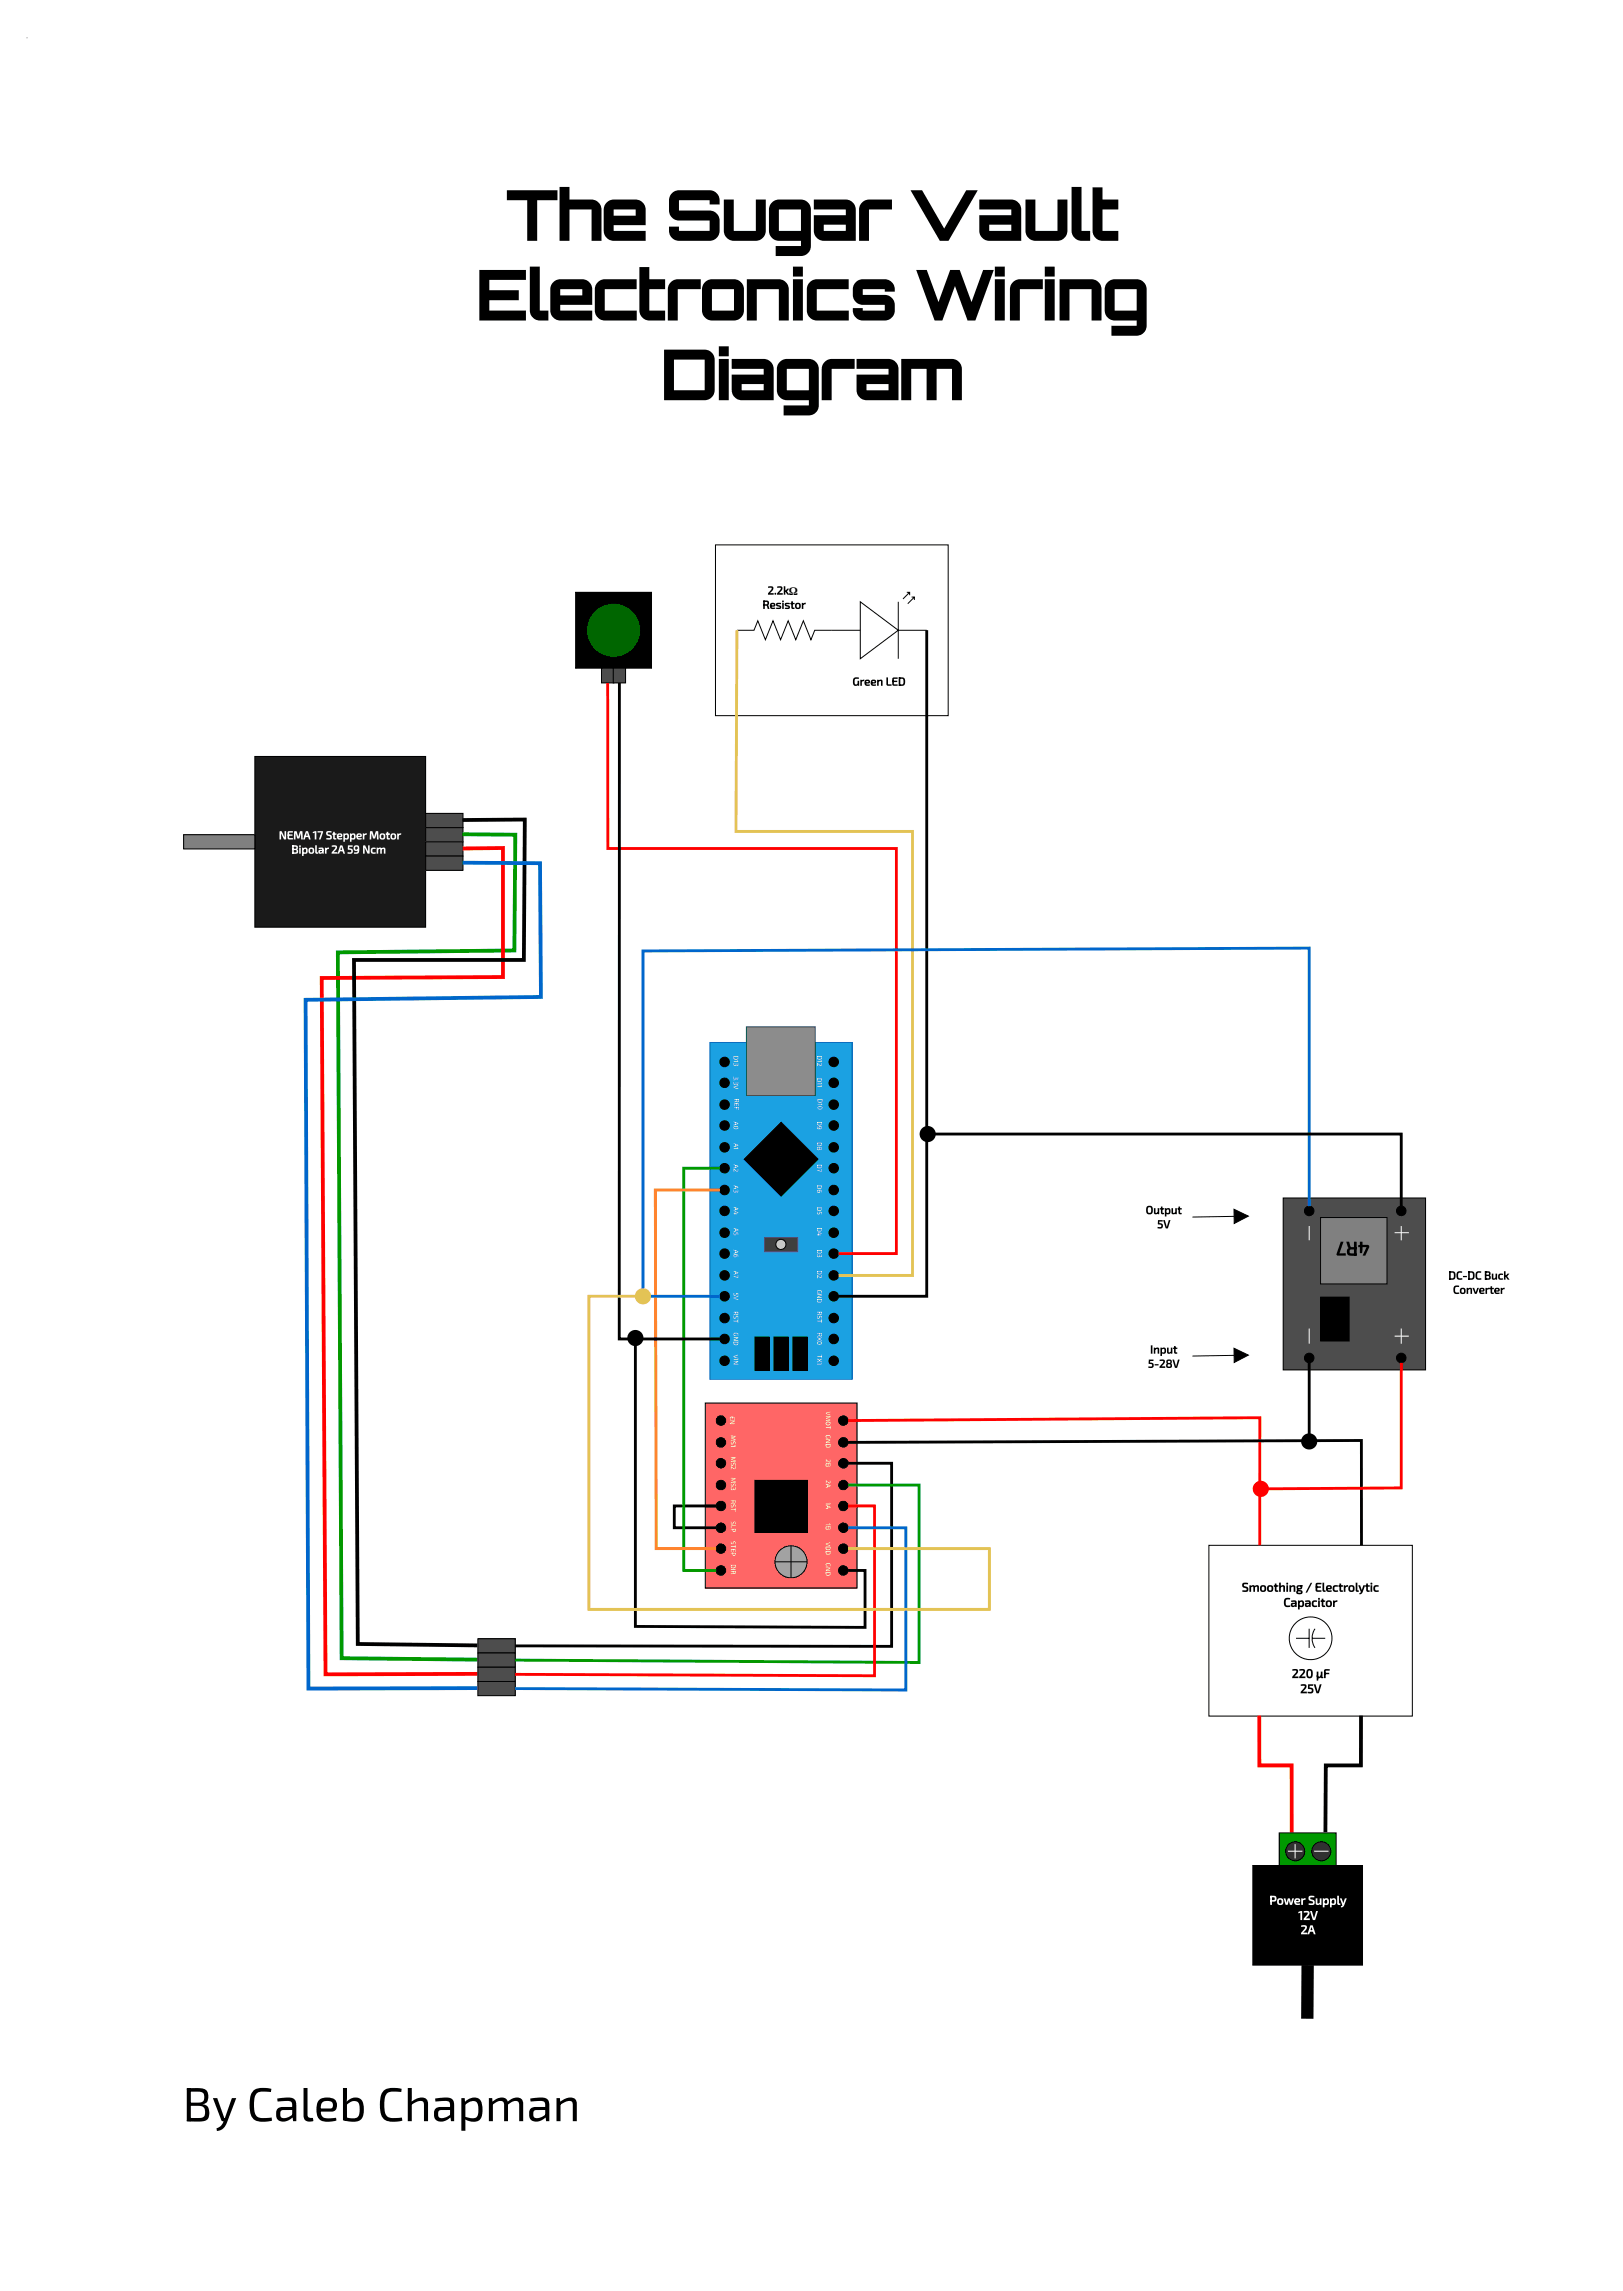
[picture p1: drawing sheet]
<svg xmlns="http://www.w3.org/2000/svg" width="420mm" height="593mm" viewBox="0 0 420 593" stroke-linecap="round" stroke-linejoin="round" font-family="sans-serif">
<defs><g id="words">
<text font-size="12.3" x="47.3" y="549.4">By Caleb Chapman</text>
<text font-size="3.2" fill="#fff" x="336.7" y="501">2A</text>
<g font-size="2.9">
<text x="204.2" y="154">Ω</text>
<text x="299.5" y="318.2">5V</text>
</g>
<g font-size="1.7" fill="#fff">
<text x="189.9" y="273.4" transform="rotate(90 189.9 273.4)">D13</text>
<text x="211.6" y="273.4" transform="rotate(90 211.6 273.4)">D12</text>
<text x="189.9" y="278.8" transform="rotate(90 189.9 278.8)">3.3V</text>
<text x="211.6" y="279.2" transform="rotate(90 211.6 279.2)">D11</text>
<text x="190.1" y="284.5" transform="rotate(90 190.1 284.5)">REF</text>
<text x="211.7" y="284.6" transform="rotate(90 211.7 284.6)">D10</text>
<text x="189.9" y="290.4" transform="rotate(90 189.9 290.4)">A0</text>
<text x="211.6" y="290.4" transform="rotate(90 211.6 290.4)">D9</text>
<text x="189.9" y="296" transform="rotate(90 189.9 296)">A1</text>
<text x="211.6" y="295.8" transform="rotate(90 211.6 295.8)">D8</text>
<text x="189.9" y="301.5" transform="rotate(90 189.9 301.5)">A2</text>
<text x="211.6" y="301.5" transform="rotate(90 211.6 301.5)">D7</text>
<text x="189.9" y="306.9" transform="rotate(90 189.9 306.9)">A3</text>
<text x="211.6" y="306.9" transform="rotate(90 211.6 306.9)">D6</text>
<text x="189.9" y="312.5" transform="rotate(90 189.9 312.5)">A4</text>
<text x="211.6" y="317.9" transform="rotate(90 211.6 317.9)">D4</text>
<text x="211.6" y="312.6" transform="rotate(90 211.6 312.6)">D5</text>
<text x="189.9" y="318" transform="rotate(90 189.9 318)">A5</text>
<text x="189.9" y="323.6" transform="rotate(90 189.9 323.6)">A6</text>
<text x="211.6" y="323.6" transform="rotate(90 211.6 323.6)">D3</text>
<text x="189.9" y="329.1" transform="rotate(90 189.9 329.1)">A7</text>
<text x="211.6" y="329" transform="rotate(90 211.6 329)">D2</text>
<text x="189.9" y="334.7" transform="rotate(90 189.9 334.7)">5V</text>
<text x="211.6" y="334" transform="rotate(90 211.6 334)">GND</text>
<text x="189.9" y="339.6" transform="rotate(90 189.9 339.6)">RST</text>
<text x="211.6" y="339.6" transform="rotate(90 211.6 339.6)">RST</text>
<text x="189.9" y="345.1" transform="rotate(90 189.9 345.1)">GND</text>
<text x="211.6" y="345.2" transform="rotate(90 211.6 345.2)">RX0</text>
<text x="189.9" y="350.8" transform="rotate(90 189.9 350.8)">VIN</text>
<text x="211.6" y="350.8" transform="rotate(90 211.6 350.8)">TX1</text>
<text x="213.8" y="365.5" transform="rotate(90 213.8 365.5)">VMOT</text>
<text x="189" y="366.8" transform="rotate(90 189 366.8)">EN</text>
<text x="189.2" y="371.7" transform="rotate(90 189.2 371.7)">MS1</text>
<text x="213.8" y="371.6" transform="rotate(90 213.8 371.6)">GND</text>
<text x="189.2" y="377.2" transform="rotate(90 189.2 377.2)">MS2</text>
<text x="213.8" y="377.9" transform="rotate(90 213.8 377.9)">2B</text>
<text x="189.2" y="382.6" transform="rotate(90 189.2 382.6)">MS3</text>
<text x="213.8" y="383.3" transform="rotate(90 213.8 383.3)">2A</text>
<text x="189.2" y="388.5" transform="rotate(90 189.2 388.5)">RST</text>
<text x="213.8" y="389.1" transform="rotate(90 213.8 389.1)">1A</text>
<text x="189.2" y="394" transform="rotate(90 189.2 394)">SLP</text>
<text x="213.8" y="394.5" transform="rotate(90 213.8 394.5)">1B</text>
<text x="189.2" y="399.1" transform="rotate(90 189.2 399.1)">STEP</text>
<text x="213.8" y="399.4" transform="rotate(90 213.8 399.4)">VDD</text>
<text x="189.2" y="405.1" transform="rotate(90 189.2 405.1)">DIR</text>
<text x="213.8" y="404.7" transform="rotate(90 213.8 404.7)">GND</text>
</g>
</g></defs>
<path d="M331.2 474.7h14.7v9.5h-14.7z" fill="#090"/>
<path d="M331.2 474.7h14.7v9.5h-14.7zM324.4 483.1h28.4v25.8h-28.4z" fill="none" stroke="#000" stroke-width=".26"/>
<path d="M324.4 483.1h28.4v25.8h-28.4z" fill="#000"/>
<g fill="#fff">
<path d="M328.8 491h.5a.86 .86 0 0 1 1.2 .8 .86 .86 0 0 1-1.4 .7l-.2-.1v-.3h.4a.44 .44 0 0 0 .7-.3 .44 .44 0 0 0-.6-.4h-.5zM328.9 491h.4v2.3h-.4zM330.6 492.5a.88 .88 0 0 1 1.7 0 .88 .88 0 0 1-1.7 0zM331 492.5a.47 .47 0 0 0 .9 0 .47 .47 0 0 0-.9 0zM332.3 491.7h.5l.3 1.3 .3-1.3h.6l.3 1.3 .3-1.3h.4l-.5 1.6h-.6l-.2-1.3-.3 1.3h-.5zM335.3 491.8a.7 .7 0 0 1 1-.1 .7 .7 0 0 1 .1 1h-1.2v-.4h1a.34 .34 0 0 0-.4-.3 .34 .34 0 0 0-.3 .5 .62 .62 0 0 0 .4 .5 .62 .62 0 0 0 .7-.1v.4a.99 .99 0 0 1-1.3-.2 .99 .99 0 0 1 0-1.3zM336.9 491.7h.4v1.6h-.4zM337.1 492l.9-.4v.4l-.8 .3zM338.9 491.2l.5-.2 .9 .1v.3h-1l-.1 .3 .2 .2a.82 .82 0 0 1 .9 1.1l-.4 .4-1.1-.1v-.3h.7a.3 .3 0 0 0 .4-.2 .3 .3 0 0 0-.2-.4l-.4-.1a.73 .73 0 0 1-.4-1.1zM340.6 491.7h.5v1.3l.7-.3a.61 .61 0 0 1-.5 .7 .61 .61 0 0 1-.7-.5zM341.7 491.7h.4v1.6h-.3zM342.7 492a.84 .84 0 0 1 1.5 .3 .84 .84 0 0 1-1.1 1l-.4-.1 .1-.3a.52 .52 0 0 0 .8-.1 .52 .52 0 0 0-.4-.8l-.4 .3zM342.5 491.7h.4v2.3h-.4zM344.6 492a.84 .84 0 0 1 1.4 .3 .84 .84 0 0 1-1 1l-.4-.1v-.3a.52 .52 0 0 0 .9-.1 .52 .52 0 0 0-.4-.8l-.4 .3zM344.3 491.7h.4l.1 2.3h-.5zM346.2 491h.4v1.8l.4 .2v.3l-.1 .1a.53 .53 0 0 1-.7-.5zM348.2 491.7h.5l-.7 1.8-.3 .4-.5 .1v-.3l.4-.4zM346.9 491.7h.5l.5 1.3-.1 .3h-.3z"/>
<path d="M336.1 495.2l1-.3v2.4h-.4v-2l-.5 .2zM337.5 495l.4-.1a.78 .78 0 0 1 1.1 .3 .78 .78 0 0 1-.4 1.1l-.6 .6 1.1-.1v.5h-1.6v-.4l.8-.9a.37 .37 0 0 0 .3-.3 .37 .37 0 0 0-.2-.4l-.8 .1zM339.2 494.9h.4l.6 2 .6-2h.4l-.8 2.4-.5-.1z"/>
</g>
<circle cx="335.3" cy="479.5" r="2.46" fill="#333"/>
<circle cx="335.3" cy="479.5" r="2.46" fill="none" stroke="#000" stroke-width=".26"/>
<circle cx="342.1" cy="479.5" r="2.46" fill="#333"/>
<circle cx="342.1" cy="479.5" r="2.46" fill="none" stroke="#000" stroke-width=".26"/>
<path d="M333.5 479.4h3.7M335.3 477.6v3.7M340.2 479.4h3.8" fill="none" stroke="#fff" stroke-width=".26"/>
<path d="M183.8 266h36.9v91.3h-36.9z" fill="#fff"/>
<path d="M183.8 270h36.8v87.2h-36.8z" fill="#1ba1e2"/>
<path d="M183.8 270h36.8v87.2h-36.8z" fill="none" stroke="#006eaf" stroke-width=".26"/>
<path d="M193.3 265.9h17.8v17.9h-17.8z" fill="#8c8c8c"/>
<path d="M193.3 265.9h17.8v17.9h-17.8z" fill="none" stroke="#23445d" stroke-width=".26"/>
<g fill="#000">
<path d="M192.7 300.2l9.5-9.5 9.6 9.5-9.6 9.6z"/>
<circle cx="187.6" cy="275" r="1.23"/>
<circle cx="215.9" cy="275" r="1.23"/>
<circle cx="187.6" cy="286.1" r="1.23"/>
<circle cx="187.6" cy="280.4" r="1.23"/>
<circle cx="187.6" cy="297.1" r="1.23"/>
<circle cx="187.6" cy="291.5" r="1.23"/>
<circle cx="215.9" cy="286.1" r="1.23"/>
<circle cx="215.9" cy="280.4" r="1.23"/>
<circle cx="215.9" cy="291.5" r="1.23"/>
<circle cx="215.9" cy="297.1" r="1.23"/>
<circle cx="187.6" cy="302.6" r="1.23"/>
<circle cx="187.6" cy="308.2" r="1.23"/>
<circle cx="187.6" cy="319.3" r="1.23"/>
<circle cx="187.6" cy="313.6" r="1.23"/>
<circle cx="215.9" cy="302.6" r="1.23"/>
<circle cx="215.9" cy="308.2" r="1.23"/>
<circle cx="215.9" cy="319.3" r="1.23"/>
<circle cx="215.9" cy="313.6" r="1.23"/>
<circle cx="187.6" cy="324.7" r="1.23"/>
<circle cx="187.6" cy="335.7" r="1.23"/>
<circle cx="187.6" cy="330.3" r="1.23"/>
<circle cx="215.9" cy="324.7" r="1.23"/>
<circle cx="215.9" cy="335.7" r="1.23"/>
<circle cx="215.9" cy="330.3" r="1.23"/>
<circle cx="187.6" cy="352.4" r="1.23"/>
<circle cx="187.6" cy="346.8" r="1.23"/>
<circle cx="187.6" cy="341.4" r="1.23"/>
<circle cx="215.9" cy="352.4" r="1.23"/>
<circle cx="215.9" cy="346.8" r="1.23"/>
<circle cx="215.9" cy="341.4" r="1.23"/>
</g>
<g fill="none" stroke="#000" stroke-width=".26">
<path d="M192.7 300.2l9.5-9.5 9.6 9.5-9.6 9.6z"/>
<circle cx="187.6" cy="275" r="1.23"/>
<circle cx="215.9" cy="275" r="1.23"/>
<circle cx="187.6" cy="286.1" r="1.23"/>
<circle cx="187.6" cy="280.4" r="1.23"/>
<circle cx="187.6" cy="297.1" r="1.23"/>
<circle cx="187.6" cy="291.5" r="1.23"/>
<circle cx="215.9" cy="286.1" r="1.23"/>
<circle cx="215.9" cy="280.4" r="1.23"/>
<circle cx="215.9" cy="291.5" r="1.23"/>
<circle cx="215.9" cy="297.1" r="1.23"/>
<circle cx="187.6" cy="302.6" r="1.23"/>
<circle cx="187.6" cy="308.2" r="1.23"/>
<circle cx="187.6" cy="319.3" r="1.23"/>
<circle cx="187.6" cy="313.6" r="1.23"/>
<circle cx="215.9" cy="302.6" r="1.23"/>
<circle cx="215.9" cy="308.2" r="1.23"/>
<circle cx="215.9" cy="319.3" r="1.23"/>
<circle cx="215.9" cy="313.6" r="1.23"/>
<circle cx="187.6" cy="324.7" r="1.23"/>
<circle cx="187.6" cy="335.7" r="1.23"/>
<circle cx="187.6" cy="330.3" r="1.23"/>
<circle cx="215.9" cy="324.7" r="1.23"/>
<circle cx="215.9" cy="335.7" r="1.23"/>
<circle cx="215.9" cy="330.3" r="1.23"/>
<circle cx="187.6" cy="352.4" r="1.23"/>
<circle cx="187.6" cy="346.8" r="1.23"/>
<circle cx="187.6" cy="341.4" r="1.23"/>
<circle cx="215.9" cy="352.4" r="1.23"/>
<circle cx="215.9" cy="346.8" r="1.23"/>
<circle cx="215.9" cy="341.4" r="1.23"/>
</g>
<path d="M197.9 320.5h8.6v3.7h-8.6z" fill="#3d3d3d"/>
<path d="M197.9 320.5h8.6v3.7h-8.6z" fill="none" stroke="#56517e" stroke-width=".26"/>
<path d="M195.5 346.3h3.6v8.6h-3.6zM200.4 346.3h3.7v8.6h-3.7zM205.3 346.3h3.7v8.6h-3.7z" fill="#000"/>
<path d="M195.5 346.3h3.6v8.6h-3.6zM200.4 346.3h3.7v8.6h-3.7zM205.3 346.3h3.7v8.6h-3.7z" fill="none" stroke="#000" stroke-width=".26"/>
<circle cx="202.2" cy="322.3" r="1.31" fill="#ccc"/>
<circle cx="202.2" cy="322.3" r="1.31" fill="none" stroke="#000" stroke-width=".26"/>
<path d="M182.6 363.4h39.3v47.9h-39.3z" fill="#f66"/>
<g fill="none" stroke="#000" stroke-width=".26">
<path d="M182.6 363.4h39.3v47.9h-39.3zM195.5 383.4h13.5v13.5h-13.5z"/>
<circle cx="186.6" cy="379" r="1.23"/>
<circle cx="186.6" cy="367.9" r="1.23"/>
<circle cx="186.6" cy="373.6" r="1.23"/>
<circle cx="218.3" cy="373.6" r="1.23"/>
<circle cx="218.3" cy="379" r="1.23"/>
<circle cx="218.3" cy="367.9" r="1.23"/>
<circle cx="186.6" cy="384.6" r="1.23"/>
<circle cx="186.6" cy="390" r="1.23"/>
<circle cx="186.6" cy="395.7" r="1.23"/>
<circle cx="218.3" cy="390" r="1.23"/>
<circle cx="218.3" cy="395.7" r="1.23"/>
<circle cx="218.3" cy="384.6" r="1.23"/>
<circle cx="186.6" cy="406.7" r="1.23"/>
<circle cx="186.6" cy="401.1" r="1.23"/>
<circle cx="218.3" cy="406.7" r="1.23"/>
<circle cx="218.3" cy="401.1" r="1.23"/>
</g>
<g fill="#000">
<path d="M195.5 383.4h13.5v13.5h-13.5z"/>
<circle cx="186.6" cy="379" r="1.23"/>
<circle cx="186.6" cy="367.9" r="1.23"/>
<circle cx="186.6" cy="373.6" r="1.23"/>
<circle cx="218.3" cy="373.6" r="1.23"/>
<circle cx="218.3" cy="379" r="1.23"/>
<circle cx="218.3" cy="367.9" r="1.23"/>
<circle cx="186.6" cy="384.6" r="1.23"/>
<circle cx="186.6" cy="390" r="1.23"/>
<circle cx="186.6" cy="395.7" r="1.23"/>
<circle cx="218.3" cy="390" r="1.23"/>
<circle cx="218.3" cy="395.7" r="1.23"/>
<circle cx="218.3" cy="384.6" r="1.23"/>
<circle cx="186.6" cy="406.7" r="1.23"/>
<circle cx="186.6" cy="401.1" r="1.23"/>
<circle cx="218.3" cy="406.7" r="1.23"/>
<circle cx="218.3" cy="401.1" r="1.23"/>
</g>
<circle cx="204.8" cy="404.5" r="4.1" fill="#a1a1a1"/>
<g fill="none" stroke="#000" stroke-width=".26">
<path d="M200.7 404.5h8.2M204.8 400.3v8.3"/>
<circle cx="204.8" cy="404.5" r="4.1"/>
</g>
<path d="M185.4 390h-10.8v5.7h10.8" fill="none" stroke="#000" stroke-width=".74" stroke-linecap="butt"/>
<path d="M332.2 310.3h36.9v44.5h-36.9z" fill="#4d4d4d"/>
<path d="M332.2 310.3h36.9v44.5h-36.9z" fill="none" stroke="#000" stroke-width=".26"/>
<path d="M341.9 315.3h17.2v17.2h-17.2z" fill="#808080"/>
<g fill="none" stroke="#000" stroke-width=".26">
<path d="M341.9 315.3h17.2v17.2h-17.2zM341.9 335.9h7.4v11.4h-7.4z"/>
<circle cx="339" cy="313.6" r="1.23"/>
<circle cx="362.8" cy="313.6" r="1.23"/>
<circle cx="339" cy="351.7" r="1.23"/>
<circle cx="362.8" cy="351.7" r="1.23"/>
</g>
<g fill="#000">
<path d="M341.9 335.9h7.4v11.4h-7.4z"/>
<path d="M351.6 322.5l2.4-.1 .4 .2 .1 .5-1 2.1h-.7l1-2.2h-2.2zM352.1 321.6h.6l-.1 2.9h-.5zM348.6 321.6h.7l.4 1.3 1.5 .1v.6h-1.2a.54 .54 0 0 0-.6 .7 .54 .54 0 0 0 .8 .3h1l.1 .6h-1a1.13 1.13 0 0 1-1.5-.5 1.13 1.13 0 0 1 .4-1.4h.2l-.4-.4zM350.5 321.6h.7v3.6h-.7zM347.1 321.6h.7l-1.1 3h1.7v.6h-2l-.4-.2z"/>
<path d="M321.7 410.1l.5-.2 .9 .1v.3l-1 .1v.3l.2 .1a.82 .82 0 0 1 .9 1.2l-.4 .3-1.2-.1 .1-.3h.6a.3 .3 0 0 0 .4-.2 .3 .3 0 0 0-.2-.4l-.4-.1a.73 .73 0 0 1-.4-1.1zM324.7 410.9a.66 .66 0 0 1 .7-.3 .66 .66 0 0 1 .5 .4v1.3h-.4v-1.3l-.7 .2zM323.5 410.6h.4v1.7h-.4zM323.7 410.9a.66 .66 0 0 1 .7-.3 .66 .66 0 0 1 .5 .4v1.3h-.4v-1.3l-.7 .2zM326.1 411.4a.9 .9 0 0 1 1.8 0 .9 .9 0 0 1-1.8 0zM326.5 411.4a.5 .5 0 0 0 1 0 .5 .5 0 0 0-1 0zM327.9 411.4a.9 .9 0 0 1 1.8 0 .9 .9 0 0 1-1.8 0zM328.4 411.4a.47 .47 0 0 0 .9 0 .47 .47 0 0 0-.9 0zM330.1 410.1h.4v1.7l.4 .1 .1 .3-.2 .1a.56 .56 0 0 1-.7-.5zM329.8 410.6h1.2v.3h-1.2zM331.4 410.9a.72 .72 0 0 1 1.3 .1v1.3h-.5v-1.2a.33 .33 0 0 0-.3-.2 .33 .33 0 0 0-.3 .2l-.2 .1zM331.2 409.9h.4v2.4h-.4zM333 410.6h.5v1.7h-.5zM333 410.2a.26 .26 0 0 1 .5 0 .26 .26 0 0 1-.5 0zM334.1 410.9a.72 .72 0 0 1 1.3 .1v1.3h-.5v-1.2a.33 .33 0 0 0-.3-.2 .33 .33 0 0 0-.3 .2l-.2 .1zM333.8 410.6h.4l.1 1.7h-.5zM335.8 410.7a.74 .74 0 0 1 1-.2 .74 .74 0 0 1 .3 .9 .73 .73 0 0 1-1 .3 .73 .73 0 0 1-.3-1zM336.1 410.9v.1a.29 .29 0 0 0 .3 .3 .29 .29 0 0 0 .3-.4zM336.6 410.6h.7v.3h-.5zM335.9 411.5h.4l-.1 .2 .6 .1a.57 .57 0 0 1 .4 .8 .57 .57 0 0 1-.8 .3 .57 .57 0 0 1-.8-.5 .57 .57 0 0 1 .8-.5l-.3 .3a.39 .39 0 0 0 .3 .4 .39 .39 0 0 0 .4-.3l-.9-.3zM339.3 409.9h.4l-1.3 2.6h-.4zM340.7 410l1.4-.1v.4l-1 .1v1.4l1 .1v.3l-.3 .1a.91 .91 0 0 1-1.2-.5zM340.7 410.8h1.3v.4h-1.3zM342.4 409.9h.4v1.9l.4 .1v.3l-.1 .1a.53 .53 0 0 1-.7-.5zM343.5 410.7a.7 .7 0 0 1 1-.1 .7 .7 0 0 1 .1 1h-1.2v-.3l1-.1a.34 .34 0 0 0-.5-.3 .34 .34 0 0 0-.2 .5 .62 .62 0 0 0 .4 .6 .62 .62 0 0 0 .7-.1v.3a.99 .99 0 0 1-1.3-.1 .99 .99 0 0 1 0-1.4zM345.2 410.7l1-.1h.2v.3a.58 .58 0 0 0-.8 .1 .58 .58 0 0 0 0 .8 .58 .58 0 0 0 .8 .1l.1 .3a.96 .96 0 0 1-1.3-.2 .96 .96 0 0 1 0-1.3zM346.8 410.1h.4v1.7l.5 .1v.3l-.2 .1a.56 .56 0 0 1-.7-.5zM346.5 410.6h1.2v.3h-1.2zM347.9 410.6h.4v1.7h-.4zM348.1 410.9l.9-.4v.5l-.8 .2zM349 411.4a.9 .9 0 0 1 1.8 0 .9 .9 0 0 1-1.8 0zM349.4 411.4a.5 .5 0 0 0 1 0 .5 .5 0 0 0-1 0zM351 409.9h.4v1.9l.4 .1v.3l-.1 .1a.53 .53 0 0 1-.7-.5zM353 410.6h.5l-.7 1.8-.3 .4-.5 .1-.1-.3 .5-.4zM351.7 410.6h.4l.6 1.3-.1 .4-.3-.1zM353.7 410.1h.5v1.7l.4 .1v.3l-.2 .1a.56 .56 0 0 1-.7-.5zM353.4 410.6h1.2v.3h-1.2zM354.8 410.6h.5v1.7h-.5zM354.8 410.2a.26 .26 0 0 1 .5 0 .26 .26 0 0 1-.5 0zM355.7 410.7l1-.1h.3l-.1 .3a.58 .58 0 0 0-.8 .1 .58 .58 0 0 0 .1 .8 .58 .58 0 0 0 .7 .1l.1 .3a.96 .96 0 0 1-1.3-.2 .96 .96 0 0 1 0-1.3z"/>
<path d="M332.7 414l.4-.2 .9 .1v.4l-.3-.1a.66 .66 0 0 0-.8 .2 .66 .66 0 0 0 0 .8 .71 .71 0 0 0 .4 .7 .71 .71 0 0 0 .7-.1l.1 .3-.2 .1a1.09 1.09 0 0 1-1.3-.2 1.09 1.09 0 0 1-.2-1.2zM334.3 414.5h.4a.72 .72 0 0 1 1 .5v1.2h-.4l-.1-1.3h-.9zM334.3 415.2l1.3-.1v.3l-.9 .1a.29 .29 0 0 0 .1 .4 .29 .29 0 0 0 .4-.2l.3-.3v.4a.66 .66 0 0 1-.9 .4 .66 .66 0 0 1-.3-1zM336.3 414.8a.84 .84 0 0 1 1.4 .4 .84 .84 0 0 1-1 1l-.4-.2 .1-.3a.52 .52 0 0 0 .8-.1 .52 .52 0 0 0-.4-.7l-.4 .2zM336 414.5h.4l.1 2.3h-.5zM337.9 414.5h.4a.72 .72 0 0 1 1 .5v1.2h-.3l-.1-1.3h-1zM338 415.2l1.2-.1v.3l-.9 .1a.29 .29 0 0 0 .2 .4 .29 .29 0 0 0 .3-.2l.3-.3v.4a.66 .66 0 0 1-.9 .4 .66 .66 0 0 1-.2-1zM339.8 414.7l1-.2 .2 .1v.3a.58 .58 0 0 0-.8 .1 .58 .58 0 0 0 0 .8 .58 .58 0 0 0 .8 0v.3a.96 .96 0 0 1-1.3-.1 .96 .96 0 0 1 .1-1.3zM341.3 414.5h.4v1.7h-.4zM341.2 414.1a.3 .3 0 0 1 .6 0 .3 .3 0 0 1-.6 0zM342.2 414h.4v1.8h.5v.4h-.2a.56 .56 0 0 1-.7-.5zM341.9 414.5h1.2v.4h-1.2zM343.1 415.3a.9 .9 0 0 1 1.8 0 .9 .9 0 0 1-1.8 0zM343.6 415.3a.47 .47 0 0 0 .9 0 .47 .47 0 0 0-.9 0zM345.1 414.5h.4l.1 1.7h-.5zM345.4 414.8l.9-.3-.1 .4-.8 .2z"/>
<path d="M334.6 432.3h.3a.78 .78 0 0 1 1.1 .2 .78 .78 0 0 1-.3 1.1l-.6 .6h1.1v.4h-1.6v-.4l.8-.9a.37 .37 0 0 0 .3-.2 .37 .37 0 0 0-.2-.4h-.9zM336.4 432.3h.3a.78 .78 0 0 1 1.1 .2 .78 .78 0 0 1-.3 1.1l-.6 .6h1.1v.4h-1.6v-.4l.8-.9a.37 .37 0 0 0 .3-.2 .37 .37 0 0 0-.2-.4h-.9zM338.4 432.5a.9 .9 0 0 1 1.2-.1 .9 .9 0 0 1 .3 1.1 .9 .9 0 0 1-.9 1.2 .9 .9 0 0 1-.8-1.2zM338.8 432.7l-.2 .8a.49 .49 0 0 0 .1 .6 .49 .49 0 0 0 .6 .1l.1-.7a.49 .49 0 0 0 0-.7 .49 .49 0 0 0-.6-.1zM340.9 432.9h.4v1.1a.38 .38 0 0 0 .5 .2 .38 .38 0 0 0 .2-.5l.1 .5a.62 .62 0 0 1-.7 .5 .62 .62 0 0 1-.5-.6zM340.9 433.8l.4 .4v1.1h-.4zM341.9 432.9h.5v1.4h.2v.3a.4 .4 0 0 1-.5 0 .4 .4 0 0 1-.2-.4zM342.9 432.4l1.4-.1v.4h-1.1v1.9h-.4zM342.8 433.2h1.3v.4h-1.3z"/>
<path d="M336.8 436.3l.3-.1a.78 .78 0 0 1 1.1 .3 .78 .78 0 0 1-.3 1.1l-.6 .6 1-.1v.5h-1.6l.1-.4 .7-.9a.37 .37 0 0 0 .3-.3 .37 .37 0 0 0-.1-.4h-.9zM338.7 436.2h1.3v.4h-.9l-.1 .5a.83 .83 0 0 1 1 .9 .83 .83 0 0 1-1.2 .5h-.3l.1-.4 .3 .1a.43 .43 0 0 0 .7-.4 .43 .43 0 0 0-.6-.4l-.4-.1zM340.1 436.2h.5l.6 2 .5-2h.5l-.8 2.3h-.6z"/>
<circle cx="339" cy="313.6" r="1.23"/>
<circle cx="362.8" cy="313.6" r="1.23"/>
<circle cx="339" cy="351.7" r="1.23"/>
<circle cx="362.8" cy="351.7" r="1.23"/>
</g>
<path d="M339 317.5v3.7M361.1 319.3h3.7M362.8 317.5v3.7M339 344.1v3.9M361.1 346h3.7M362.8 344.1v3.9" fill="none" stroke="#fff" stroke-width=".26"/>
<g fill="#fff">
<path d="M333.8 420.5h11.1v11h-11.1z"/>
<circle cx="339.3" cy="424.3" r="5.5"/>
</g>
<g fill="none" stroke="#000" stroke-width=".26">
<path d="M313 400.2h52.7v44.2h-52.7zM335.5 424.3h3.4M338.9 421.8v5M339.7 424.3h3.4M340.5 421.8a4.4 4.4 0 0 0 0 5"/>
<circle cx="339.3" cy="424.3" r="5.5"/>
</g>
<path d="M326 444.3l.1 12.9h8.3v17.4" fill="none" stroke="#f00" stroke-width=".98" stroke-linecap="butt"/>
<path d="M352.4 444.3l-.1 12.9h-9l-.1 17.3" fill="none" stroke="#000" stroke-width=".98" stroke-linecap="butt"/>
<path d="M338.6 508.9l-.1 13.9" fill="none" stroke="#000" stroke-width="3.2" stroke-linecap="butt"/>
<path d="M66 195.9h44.2v44.2h-44.2z" fill="#1a1a1a"/>
<path d="M66 195.9h44.2v44.2h-44.2z" fill="none" stroke="#000" stroke-width=".26"/>
<g fill="#fff">
<path d="M72.4 215.3h.5l.8 1.7v-1.7h.4l-.1 2.1-.5-.1-.8-1.6 .1 1.7h-.4zM74.6 215.4l1.3-.1-.1 .3-.9 .1v1.3l.9 .1 .1 .3h-.4a.84 .84 0 0 1-1.1-.4zM74.5 216.1h1.2v.4h-1.2zM76.2 215.3h.6l.4 1.5 .5-1.5h.6l.1 2.1h-.4v-1.8l-.5 1.4-.4 .2-.6-1.6v1.8h-.4zM79.2 215.3h.6l.6 2.1h-.4l-.5-1.8-.6 1.8h-.4zM78.9 216.4h1.1v.4h-1.1zM81 215.5l.9-.2v2.1h-.4v-1.8l-.5 .2zM82.2 215.3l1.4 .1-.6 2h-.4l.6-1.8h-1zM84.5 215.4l.5-.2 .9 .1-.1 .3h-.9l.1 .5a.8 .8 0 0 1 .8 .3 .8 .8 0 0 1 0 .8l-.5 .2h-.8v-.3l.9-.1v-.4a.85 .85 0 0 1-.9-1.1zM86.3 215.4h.4v1.6l.4 .1v.3h-.6l-.2-.2zM86 215.9h1.1v.3h-1.1zM87.4 216a.68 .68 0 0 1 .9-.2 .68 .68 0 0 1 .2 .9l-1.2 .1v-.3l.9-.1a.32 .32 0 0 0-.4-.2 .32 .32 0 0 0-.2 .4 .57 .57 0 0 0 .4 .5 .57 .57 0 0 0 .6-.1v.3a.91 .91 0 0 1-1.2-.1 .91 .91 0 0 1 0-1.2zM89.1 216.1l.1-.1a.72 .72 0 0 1 1 0 .72 .72 0 0 1 .1 1 .69 .69 0 0 1-1.2 .3l.1-.3a.45 .45 0 0 0 .7-.1 .45 .45 0 0 0-.4-.7l-.3 .2zM88.9 215.9h.3l.1 2.1h-.4zM90.8 216.1l.1-.1a.72 .72 0 0 1 1 0 .72 .72 0 0 1 .1 1 .69 .69 0 0 1-1.1 .3v-.3a.45 .45 0 0 0 .7-.1 .45 .45 0 0 0-.4-.7l-.3 .2zM90.6 215.9h.4v2.1h-.4zM92.4 216a.68 .68 0 0 1 .9-.2 .68 .68 0 0 1 .3 .9l-1.2 .1v-.3l.9-.1a.32 .32 0 0 0-.4-.2 .32 .32 0 0 0-.2 .4 .57 .57 0 0 0 .3 .5 .57 .57 0 0 0 .6-.1l.1 .3a.91 .91 0 0 1-1.3-.1 .91 .91 0 0 1 0-1.2zM93.9 215.9h.4v1.5h-.4zM94.2 216.1l.8-.3-.1 .4-.7 .2zM95.8 215.3h.6l.4 1.5 .5-1.5h.6l.1 2.1h-.4v-1.8l-.4 1.4-.5 .2-.5-1.6-.1 1.8h-.4zM98.2 216.6a.81 .81 0 0 1 1.6 0 .81 .81 0 0 1-1.6 0zM98.6 216.6a.44 .44 0 0 0 .8 0 .44 .44 0 0 0-.8 0zM100.1 215.4h.4v1.6l.4 .1 .1 .3h-.6l-.3-.2zM99.9 215.9h1.1v.3h-1.1zM101 216.6a.81 .81 0 0 1 1.6 0 .81 .81 0 0 1-1.6 0zM101.4 216.6a.45 .45 0 0 0 .9 0 .45 .45 0 0 0-.9 0zM102.8 215.9h.4v1.5h-.4zM103.1 216.1l.8-.3-.1 .4-.7 .2z"/>
<path d="M75.6 219l.4-.1a.74 .74 0 0 1 .9 .1 .74 .74 0 0 1 .1 .9l-.3 .1a.65 .65 0 0 1 .4 .9 .65 .65 0 0 1-.9 .2h-.6l.1-.4 .7 .1a.31 .31 0 0 0 .4-.4 .31 .31 0 0 0-.4-.2h-.7v-.4l1-.1a.37 .37 0 0 0-.1-.4 .37 .37 0 0 0-.5 0h-.4zM75.6 218.9h.5v2.2h-.5zM77.5 219.5h.4v1.6h-.4zM77.4 219.2a.25 .25 0 0 1 .5 0 .25 .25 0 0 1-.5 0zM78.4 219.8l.1-.1a.72 .72 0 0 1 1 0 .72 .72 0 0 1 .1 1 .69 .69 0 0 1-1.1 .2v-.2a.45 .45 0 0 0 .7-.2 .45 .45 0 0 0-.4-.6l-.3 .2zM78.2 219.5h.4v2.2h-.4zM79.8 220.3a.81 .81 0 0 1 1.6 0 .81 .81 0 0 1-1.6 0zM80.2 220.3a.44 .44 0 0 0 .8 0 .44 .44 0 0 0-.8 0zM81.6 218.9h.4v1.7l.3 .2v.3h-.4l-.3-.2zM82.5 219.6l.5-.1a.57 .57 0 0 1 .8 .5v1.1h-.3l-.1-1.2h-.9zM82.5 220.2l1.2-.1v.3l-.9 .1 .1 .2 .2 .1 .5-.4v.4a.61 .61 0 0 1-.8 .3 .61 .61 0 0 1-.3-.9zM84.1 219.5h.4v1.6h-.4zM84.4 219.8l.8-.3-.1 .4-.7 .2zM85.9 219l.3-.1a.72 .72 0 0 1 1 .3 .72 .72 0 0 1-.3 1l-.6 .5h1v.4h-1.4v-.4l.7-.8a.34 .34 0 0 0 .3-.2 .34 .34 0 0 0-.2-.4h-.8zM88.1 219h.6l.6 2.1h-.4l-.5-1.8-.6 1.8h-.4zM87.8 220.1h1.1v.4h-1.1zM90.1 218.9h1.2v.4h-.9v.4a.77 .77 0 0 1 .9 .9 .77 .77 0 0 1-1.1 .5l-.3-.1 .1-.3h.3a.4 .4 0 0 0 .7-.3 .4 .4 0 0 0-.6-.3l-.4-.2zM91.7 219.1a.81 .81 0 0 1 1-.1 .81 .81 0 0 1 .3 1 .93 .93 0 0 1-.3 1 .93 .93 0 0 1-1.1 .1l.1-.3h.3a.83 .83 0 0 0 .7-.6 .83 .83 0 0 0-.3-.9 .4 .4 0 0 0-.5 .3 .4 .4 0 0 0 .3 .4 .4 .4 0 0 0 .5-.1l.1-.2a.69 .69 0 0 1-.9 .6 .69 .69 0 0 1-.3-1zM94 219h.6l.7 1.7v-1.8h.4v2.2l-.6-.1-.7-1.7v1.8h-.4zM96.2 219.7l.9-.2 .2 .1-.1 .3a.53 .53 0 0 0-.7 .1 .53 .53 0 0 0 0 .7 .53 .53 0 0 0 .8 0v.3a.89 .89 0 0 1-1.2-.1 .89 .89 0 0 1 .1-1.2zM98.7 219.8a.59 .59 0 0 1 .6-.3 .59 .59 0 0 1 .5 .5v1.1h-.4l-.1-1.2-.6 .2zM97.5 219.5h.4v1.6h-.4zM97.7 219.8a.59 .59 0 0 1 .6-.3 .59 .59 0 0 1 .5 .5v1.1h-.4v-1.2l-.6 .2z"/>
</g>
<path d="M47.5 216.2h18.5v3.7h-18.5z" fill="#808080"/>
<path d="M47.5 216.2h18.5v3.7h-18.5z" fill="none" stroke="#000" stroke-width=".26"/>
<path d="M110.2 210.7h9.7v3.6h-9.7z" fill="#4d4d4d"/>
<path d="M110.2 210.7h9.7v3.6h-9.7z" fill="none" stroke="#000" stroke-width=".26"/>
<path d="M110.2 214.3h9.7v3.7h-9.7z" fill="#4d4d4d"/>
<path d="M110.2 214.3h9.7v3.7h-9.7z" fill="none" stroke="#000" stroke-width=".26"/>
<path d="M110.2 218h9.7v3.7h-9.7z" fill="#4d4d4d"/>
<path d="M110.2 218h9.7v3.7h-9.7z" fill="none" stroke="#000" stroke-width=".26"/>
<path d="M110.2 221.7h9.7v3.7h-9.7z" fill="#4d4d4d"/>
<path d="M110.2 221.7h9.7v3.7h-9.7z" fill="none" stroke="#000" stroke-width=".26"/>
<path d="M119.8 216.1l13.6 .1-.2 30-45.7 .5 1 182.8 35.1 .3" fill="none" stroke="#090" stroke-width=".98" stroke-linecap="butt"/>
<path d="M119.8 219.7l10.4-.1v33.4l-46.9 .3 1 180.3 39.3-.1" fill="none" stroke="#f00" stroke-width=".98" stroke-linecap="butt"/>
<path d="M123.7 424.4h9.7v3.7h-9.7z" fill="#4d4d4d"/>
<path d="M123.7 424.4h9.7v3.7h-9.7z" fill="none" stroke="#000" stroke-width=".26"/>
<path d="M123.7 428.1h9.7v3.7h-9.7z" fill="#4d4d4d"/>
<path d="M123.7 428.1h9.7v3.7h-9.7z" fill="none" stroke="#000" stroke-width=".26"/>
<path d="M123.7 431.8h9.7v3.7h-9.7z" fill="#4d4d4d"/>
<path d="M123.7 431.8h9.7v3.7h-9.7z" fill="none" stroke="#000" stroke-width=".26"/>
<path d="M123.7 435.5h9.7v3.7h-9.7z" fill="#4d4d4d"/>
<path d="M123.7 435.5h9.7v3.7h-9.7z" fill="none" stroke="#000" stroke-width=".26"/>
<path d="M119.8 212.4l16.1-.1-.3 36.3h-44l1 177.2 31 .3" fill="none" stroke="#000" stroke-width=".98" stroke-linecap="butt"/>
<path d="M119.8 223.4l20 .2 .3 34.6-61 .7 .8 178.4 43.7-.1" fill="none" stroke="#06c" stroke-width=".98" stroke-linecap="butt"/>
<path d="M155.7 172.4h3.2v4.5h-3.2z" fill="#4d4d4d"/>
<path d="M155.7 172.4h3.2v4.5h-3.2z" fill="none" stroke="#000" stroke-width=".26"/>
<path d="M158.8 172.4h3.2v4.5h-3.2z" fill="#4d4d4d"/>
<path d="M149 153.4h19.7v19.7h-19.7zM158.8 172.4h3.2v4.5h-3.2z" fill="none" stroke="#000" stroke-width=".26"/>
<path d="M149 153.4h19.7v19.7h-19.7z" fill="#000"/>
<circle cx="158.9" cy="163.2" r="7" fill="#060"/>
<g fill="none" stroke="#000" stroke-width=".26">
<path d="M185.2 141.1h60.3v44.2h-60.3zM222.7 155.9l9.9 7.3-9.9 7.4zM232.6 155.9v14.7M234.8 153.4h.7v.7M235.5 153.4l-1.7 1.7M236 154.6h.7v.8M236.7 154.6l-1.7 1.8M190.8 163.2h4.4l1-2.4 2 4.9 1.9-4.9 2 4.9 2-4.9 1.9 4.9 2-4.9 2 4.9 .9-2.5h11.8M232.6 163.2h7.3"/>
<circle cx="158.9" cy="163.2" r="7"/>
</g>
<path d="M160.4 176.9l-.1 169.9h26.1M239.9 163.2v172.5h-22.8M219.6 379h11.2v47.4l-97.4-.1M219.6 373.6l132.9-.5v27.1" fill="none" stroke="#000" stroke-width=".74" stroke-linecap="butt"/>
<path d="M186.4 302.6h-9.4v104.1h8.4M219.6 384.6h18.4v46l-104.6-.6" fill="none" stroke="#090" stroke-width=".74" stroke-linecap="butt"/>
<path d="M157.3 176.9l.1 42.8h74.7v105h-15M362.8 352.9v32.5l-34.7 .2M219.6 367.9l106.6-.7v33M219.6 390h6.8v44l-93-.4" fill="none" stroke="#f00" stroke-width=".74" stroke-linecap="butt"/>
<path d="M219.6 395.7h14.9v42l-101.1-.4" fill="none" stroke="#06c" stroke-width=".74" stroke-linecap="butt"/>
<path d="M186.4 308.2h-16.7l.2 92.9h15.5" fill="none" stroke="#ff8000" stroke-width=".74" stroke-linecap="butt"/>
<g fill="#000">
<path d="M197.6 155.6l.4-.1a.73 .73 0 0 1 1 .2 .73 .73 0 0 1-.2 1h-.1l.3 .2 .2 .8h-.4l-.3-.8h-.9v-.4h.8a.31 .31 0 0 0 .3-.3 .31 .31 0 0 0-.3-.3h-.8zM197.6 155.5h.4v2.2h-.4zM199.5 156.3a.68 .68 0 0 1 .9-.2 .68 .68 0 0 1 .3 .9l-1.3 .1v-.3l.9-.1a.32 .32 0 0 0-.4-.2 .32 .32 0 0 0-.2 .4 .57 .57 0 0 0 .4 .5 .57 .57 0 0 0 .6-.1v.3a.91 .91 0 0 1-1.2-.1 .91 .91 0 0 1 0-1.2zM201 156.3l.4-.2 .8 .1v.3h-.9v.2l.6 .1a.55 .55 0 0 1 .3 .8 .55 .55 0 0 1-.9 .1h-.4l.1-.3 .9-.1-.6-.3a.48 .48 0 0 1-.3-.7zM202.5 156.1h.4v1.6h-.4zM202.5 155.8a.25 .25 0 0 1 .5 0 .25 .25 0 0 1-.5 0zM203.2 156.3l.4-.2 .9 .1-.1 .3h-.8v.2l.5 .1a.55 .55 0 0 1 .3 .8 .55 .55 0 0 1-.8 .1h-.4v-.3l.9-.1-.6-.3a.48 .48 0 0 1-.3-.7zM204.9 155.7h.4v1.6l.4 .1v.3h-.6l-.2-.2zM204.6 156.2l1.1-.1v.4h-1.1zM205.7 156.9a.85 .85 0 0 1 1.7 0 .85 .85 0 0 1-1.7 0zM206.1 156.9a.45 .45 0 0 0 .9 0 .45 .45 0 0 0-.9 0zM207.6 156.1h.3l.1 1.6h-.4zM207.8 156.4l.8-.3v.4l-.8 .2z"/>
<path d="M198.8 151.9h.3a.72 .72 0 0 1 1.1 .2 .72 .72 0 0 1-.3 1l-.6 .6 1-.1v.4h-1.5l.1-.3 .7-.9a.34 .34 0 0 0 .2-.2 .34 .34 0 0 0-.1-.4l-.8 .1zM200.5 153.8a.25 .25 0 0 1 .5 0 .25 .25 0 0 1-.5 0zM201.2 151.9h.3a.72 .72 0 0 1 1 .2 .72 .72 0 0 1-.3 1l-.5 .6 1-.1v.4h-1.5v-.3l.7-.9a.34 .34 0 0 0 .3-.2 .34 .34 0 0 0-.2-.4l-.8 .1zM203.8 152.5h.5l-.6 .7 .7 .8h-.5l-.6-.9zM202.9 151.8h.4v2.2h-.4zM203.1 153h.5v.3h-.5z"/>
<path d="M221.1 175.6l1.1-.2 .2 .1-.1 .3a.8 .8 0 0 0-1 .2 .8 .8 0 0 0 0 1l.3 .3 .6-.3a.66 .66 0 0 1-.7 .7 .66 .66 0 0 1-.6-.7v-1zM222 176.3h.4v1.3h-.3zM222.7 176h.4v1.6h-.4zM223 176.3l.8-.3-.1 .4-.7 .2zM224 176.2a.68 .68 0 0 1 .9-.2 .68 .68 0 0 1 .3 .9l-1.3 .1v-.3l.9-.1a.32 .32 0 0 0-.4-.2 .32 .32 0 0 0-.2 .4 .57 .57 0 0 0 .4 .5 .57 .57 0 0 0 .6-.1v.3a.91 .91 0 0 1-1.2-.1 .91 .91 0 0 1 0-1.2zM225.6 176.2a.68 .68 0 0 1 .9-.2 .68 .68 0 0 1 .3 .9l-1.3 .1v-.3l.9-.1a.32 .32 0 0 0-.4-.2 .32 .32 0 0 0-.2 .4 .57 .57 0 0 0 .4 .5 .57 .57 0 0 0 .6-.1v.3a.91 .91 0 0 1-1.2-.1 .91 .91 0 0 1 0-1.2zM227.3 176.3l.6-.3a.45 .45 0 0 1 .6 .5v1.1h-.4v-1.2l-.8 .2zM227.1 176h.3l.1 1.6h-.4zM229.5 175.5h.4v1.7h.9v.4h-.1a.9 .9 0 0 1-1.2-.4zM231.1 175.6l1.3-.1v.3l-1 .1v1.3h1v.4h-.3a.84 .84 0 0 1-1.1-.4zM231.1 176.3h1.2v.4h-1.2zM232.6 175.5l.3-.1a1.14 1.14 0 0 1 1.4 .8 1.14 1.14 0 0 1-.8 1.4h-.9l.2-.3a.78 .78 0 0 0 1.1-.5 .78 .78 0 0 0-.6-1h-.5zM232.7 175.5h.4v2.1h-.4z"/>
</g>
<path d="M190.8 163.2l-.3 52.1h45.7v115h-19.1" fill="none" stroke="#e3c355" stroke-width=".74" stroke-linecap="butt"/>
<circle cx="326.4" cy="385.6" r="1.72" fill="#f00"/>
<circle cx="326.4" cy="385.6" r="1.72" fill="none" stroke="#f00" stroke-width=".74" stroke-linecap="butt"/>
<g fill="none" stroke="#000" stroke-width=".74" stroke-linecap="butt">
<path d="M164.5 348.3v72.9l59.5 .3v-14.8h-4.4M339 352.9v18.7"/>
<circle cx="164.5" cy="346.5" r="1.72"/>
<circle cx="339" cy="373.3" r="1.72"/>
</g>
<g fill="#000">
<path d="M319.5 313.2l3.7 1.8-3.7 1.9zM319.5 349.2l3.7 1.8-3.7 1.9z"/>
<path d="M296.9 312.5a.95 .95 0 0 1 1.3-.1 .95 .95 0 0 1 .3 1.2 .92 .92 0 0 1-1.1 .9 .92 .92 0 0 1-.7-1.3zM297.3 312.7l-.1 .5a.56 .56 0 0 0 0 .7 .56 .56 0 0 0 .8 .1v-.4a.58 .58 0 0 0 0-.7 .58 .58 0 0 0-.7-.2zM298.7 312.9h.5v1.2l.7-.2a.56 .56 0 0 1-.5 .6 .56 .56 0 0 1-.7-.5zM299.7 312.9h.4v1.6h-.3zM300.6 312.5h.4v1.6h.4v.3l-.6 .1-.2-.3zM300.3 312.9h1.1v.3h-1.1zM301.8 313.2l.1-.1a.72 .72 0 0 1 1-.1 .72 .72 0 0 1 .1 1 .69 .69 0 0 1-1.2 .3l.1-.3a.45 .45 0 0 0 .7-.1 .45 .45 0 0 0-.4-.6l-.3 .2zM301.6 312.9h.3l.1 2.2h-.4zM303.3 312.9h.4v1.2l.7-.2a.56 .56 0 0 1-.5 .6 .56 .56 0 0 1-.6-.5zM304.3 312.9h.4v1.6h-.4zM305.1 312.5h.4v1.6h.4l.1 .3-.6 .1-.3-.3zM304.9 312.9h1.1v.3h-1.1z"/>
<path d="M298 348.4h.4v2.2h-.4zM299 349.3l.5-.3a.45 .45 0 0 1 .6 .4v1.2h-.4v-1.2l-.7 .2zM298.7 349h.4v1.6h-.4zM300.7 349.3l.1-.1a.72 .72 0 0 1 1 0 .72 .72 0 0 1 .1 1 .69 .69 0 0 1-1.2 .2v-.2a.45 .45 0 0 0 .8-.2 .45 .45 0 0 0-.5-.6l-.3 .2zM300.4 349h.4v2.2h-.4zM302.2 349h.4v1.2l.7-.2a.56 .56 0 0 1-.5 .6 .56 .56 0 0 1-.6-.4zM303.1 349h.4v1.6h-.3zM304 348.6h.4v1.6h.4v.4h-.6l-.2-.2zM303.7 349h1.1v.4h-1.1z"/>
<path d="M297.4 352.1h1.2v.4h-.8v.4a.77 .77 0 0 1 .9 .9 .77 .77 0 0 1-1.2 .5l-.2-.1v-.3h.4a.4 .4 0 0 0 .6-.3 .4 .4 0 0 0-.6-.3l-.3-.2zM298.9 353.3h1.1v.3h-1.1zM300.2 352.2l.3-.1a.72 .72 0 0 1 1.1 .2 .72 .72 0 0 1-.4 1.1l-.5 .5h1v.4h-1.5v-.4l.7-.8a.34 .34 0 0 0 .3-.3 .34 .34 0 0 0-.1-.3h-.9zM302.1 352.2l.2-.1a.64 .64 0 0 1 1 .1 .64 .64 0 0 1-.2 1 .67 .67 0 0 1 .2 .9 .67 .67 0 0 1-1 .2 .59 .59 0 0 1-.4-.6 .59 .59 0 0 1 .4-.5 .56 .56 0 0 1-.2-1zM302.3 353.7a.36 .36 0 0 0 .7 0 .36 .36 0 0 0-.7 0zM302.3 352.8a.35 .35 0 0 0 .7 0 .35 .35 0 0 0-.7 0zM303.5 352.1h.5l.5 1.8 .5-1.8h.4l-.7 2.2-.5-.1z"/>
<circle cx="164.5" cy="346.5" r="1.72"/>
<circle cx="339" cy="373.3" r="1.72"/>
</g>
<path d="M319.5 313.2l3.7 1.8-3.7 1.9zM319.5 315l-10.8 .2M319.5 349.2l3.7 1.8-3.7 1.9zM319.5 351l-10.8 .2" fill="none" stroke="#000" stroke-width=".26"/>
<path d="M339 312.4v-66.9l-172.5 .8v89.4h19.9" fill="none" stroke="#06c" stroke-width=".74" stroke-linecap="butt"/>
<path d="M164.7 335.7h-12.2v81.1h103.7v-15.7h-36.6" fill="none" stroke="#e3c355" stroke-width=".74" stroke-linecap="butt"/>
<circle cx="166.5" cy="335.7" r="1.72" fill="#e3c355"/>
<circle cx="166.5" cy="335.7" r="1.72" fill="none" stroke="#e3c355" stroke-width=".74" stroke-linecap="butt"/>
<g fill="none" stroke="#000" stroke-width=".74" stroke-linecap="butt">
<path d="M241.9 293.7h120.9v18.7"/>
<circle cx="240.2" cy="293.7" r="1.72"/>
</g>
<g fill="#000">
<path d="M131.2 49.3h13.1v2.6h-5.2v10.5h-2.6v-10.5h-5.3zM144.9 48.4h2.5v3.3h5.7a2.62 2.62 0 0 1 2.6 2.6v8.1h-2.5l-.1-8.1h-5.6l-.1 8.1h-2.5zM157.1 52.4l.8-.5 .6-.2h6.1a2.61 2.61 0 0 1 2.6 2.6v4h-8.3v1.5h8.3v2.6h-8.3a2.62 2.62 0 0 1-2.6-2.6v-5.9l.2-.6zM158.9 54.3v1.6h5.7l-.1-1.6zM174 50l.8-.5 .7-.2h8.2a2.6 2.6 0 0 1 2.6 2.6v1.1h-2.6v-1.1h-7.9v2.6h7.9a2.61 2.61 0 0 1 2.6 2.6v2.7a2.59 2.59 0 0 1-2.6 2.6h-7.9a2.59 2.59 0 0 1-2.6-2.6v-1.1h2.6l.1 1.1h7.8v-2.7h-7.9a2.6 2.6 0 0 1-2.6-2.6v-3l.2-.6zM187.4 51.7h2.6v8.1h5.7v-8.1h2.6v8.1a2.61 2.61 0 0 1-2.6 2.6h-5.7a2.61 2.61 0 0 1-2.6-2.6zM199.9 52.4l.8-.5 .6-.2h6.1a2.59 2.59 0 0 1 2.5 2.6v9.4a2.58 2.58 0 0 1-2.5 2.6h-6.6v-2.6h6.6v-1.3h-5.7a2.61 2.61 0 0 1-2.6-2.6v-5.9l.2-.6zM201.7 54.3v5.5h5.7v-5.5zM210.7 51.7h8.3a2.61 2.61 0 0 1 2.6 2.6v8.1h-8.3a2.61 2.61 0 0 1-2.6-2.6v-4.1h8.3l-.1-1.4h-8.2zM213.3 58.2v1.6h5.7v-1.6zM223.2 52.4l.8-.5 .7-.2h6.2v2.6h-5.9v8.1h-2.6v-8.5l.2-.6zM235.7 49.3h3l5.8 9.9 5.7-9.9h2.9l-7.5 13.1h-2.3zM253.5 51.7h8.3a2.61 2.61 0 0 1 2.6 2.6v8.1h-8.3a2.61 2.61 0 0 1-2.6-2.6v-4.1h8.3v-1.4h-8.3zM256.1 58.2l.1 1.6h5.6v-1.6zM265.5 51.7h2.6v8.1h5.7v-8.1h2.6v8.1a2.61 2.61 0 0 1-2.6 2.6h-5.7a2.61 2.61 0 0 1-2.6-2.6zM277.4 48.4h2.6v11.3l2.2 .1v2.6h-2.2a2.62 2.62 0 0 1-2.6-2.6zM282.9 48.5h2.5v3.2h4.1v2.6h-4.1v5.5h4.1v2.6h-4a2.6 2.6 0 0 1-2.6-2.6z"/>
<path d="M124.1 69.9h12.1v2.6h-9.5v2.7h7.6v2.6h-7.6v2.6h9.5v2.6h-12.1zM137.2 69h2.5v11.4h2.3v2.6h-2.2a2.62 2.62 0 0 1-2.6-2.6zM143.2 73.1l.9-.6 .6-.2h6a2.61 2.61 0 0 1 2.6 2.6v4.1h-8.3l.1 1.4h8.2v2.6h-8.2a2.62 2.62 0 0 1-2.6-2.6v-5.8l.2-.7zM145.1 74.9l-.1 1.6h5.8l-.1-1.6zM154.8 73.1l.8-.6 .6-.2h8.6v2.6h-8.2v5.5h8.3v2.6h-8.3a2.62 2.62 0 0 1-2.6-2.6v-5.8l.2-.7zM165.5 69.2h2.6v3.1h4.1v2.6h-4.1v5.5h4.1v2.6h-4.1a2.6 2.6 0 0 1-2.6-2.6zM173.7 73.1l.8-.6 .6-.2h6.3v2.6h-5.9v8.1h-2.6v-8.4l.2-.7zM182.5 73.1l.8-.6 .7-.2h6a2.61 2.61 0 0 1 2.6 2.6v5.5a2.61 2.61 0 0 1-2.6 2.6h-5.7a2.62 2.62 0 0 1-2.5-2.6v-5.8l.2-.7zM184.3 74.9v5.5h5.7v-5.5zM193.4 72.3h8.2a2.61 2.61 0 0 1 2.6 2.6v8.1h-2.6v-8.1h-5.6l-.1 8.1h-2.5zM205.3 72.3h2.6v10.7h-2.6zM205.3 69.1h2.6v2.5h-2.6zM209.7 73.1l.8-.6 .6-.2h8.6v2.6h-8.2v5.5h8.3v2.6h-8.3a2.62 2.62 0 0 1-2.6-2.6v-5.8l.2-.7zM221.6 73.1l.8-.6 .6-.2h6.1a2.7 2.7 0 0 1 2.6 3.2h-2.6l-.1-.6h-5.6v1.5h5.7a2.62 2.62 0 0 1 2.6 2.6v1.4a2.61 2.61 0 0 1-2.6 2.6h-5.7a2.7 2.7 0 0 1-2.6-3.2h2.6v.6h5.7l-.1-1.4h-5.6a2.61 2.61 0 0 1-2.6-2.6l.1-2.2zM237.2 69.9h2.7l3.1 8.3 3-8.3h2.5l3 8.3 3-8.3h2.8l-4.8 13.1h-2l-3.3-8.9-3.2 8.9h-2zM257.6 72.3h2.5v10.7h-2.5zM257.6 69.1h2.5v2.5h-2.5zM262.2 73.1l.9-.6 .6-.2h6.3v2.6h-6v8.1h-2.5v-8.4l.2-.7zM270.5 72.3h2.6v10.7h-2.6zM270.5 69.1h2.6v2.5h-2.6zM274.3 72.3h8.3a2.61 2.61 0 0 1 2.6 2.6v8.1h-2.6l-.1-8.1h-5.6v8.1h-2.6zM286.8 73.1l.8-.6 .7-.2h6a2.59 2.59 0 0 1 2.6 2.6v9.5a2.58 2.58 0 0 1-2.6 2.5h-6.5v-2.5l6.5-.1v-1.3h-5.7a2.61 2.61 0 0 1-2.6-2.6v-5.8l.2-.7zM288.6 74.9v5.5h5.7v-5.5z"/>
<path d="M171.9 90.6h10.5a2.6 2.6 0 0 1 2.6 2.5v8a2.6 2.6 0 0 1-2.6 2.6h-10.5zM174.5 93.2v7.9h7.9v-7.9zM186.1 93h2.6v10.7h-2.6zM186.1 89.7h2.6v2.6h-2.6zM189.4 93h8.3a2.61 2.61 0 0 1 2.6 2.6v8.1h-8.3a2.61 2.61 0 0 1-2.6-2.6v-4.1h8.3v-1.5h-8.3zM192 99.5l.1 1.6h5.6v-1.6zM201.9 93.7l.8-.5 .7-.2h6a2.59 2.59 0 0 1 2.6 2.6v9.4a2.58 2.58 0 0 1-2.6 2.6h-6.5v-2.6h6.5v-1.3h-5.7a2.61 2.61 0 0 1-2.6-2.6l.1-5.9 .1-.6zM203.7 95.6v5.5h5.7v-5.5zM213.5 93.7l.8-.5 .7-.2h6.3v2.5l-6 .1v8.1h-2.6l.1-8.5 .1-.6zM221.8 93h8.2a2.61 2.61 0 0 1 2.6 2.6v8.1h-8.2a2.61 2.61 0 0 1-2.6-2.6v-4.1h8.2v-1.5h-8.2zM224.3 99.5l.1 1.6h5.6v-1.6zM233.3 93h13.1a2.6 2.6 0 0 1 2.6 2.6v8.1h-2.5l-.1-8.2-3.9 .1v8.1h-2.6v-8.1l-3.9-.1-.1 8.2h-2.6z"/>
<path d="M375.1 329.3h.3a1.14 1.14 0 0 1 1.4 .7 1.14 1.14 0 0 1-.8 1.4h-.9l.2-.3a.78 .78 0 0 0 1.1-.5 .78 .78 0 0 0-.6-1h-.5zM375.2 329.3h.4v2.1h-.4zM377.3 329.4l.4-.2 .9 .1-.1 .3h-.3a.67 .67 0 0 0-.7 .3 .67 .67 0 0 0 0 .8 .66 .66 0 0 0 1.1 .3v.4h-.3a.98 .98 0 0 1-1.1-.2 .98 .98 0 0 1-.1-1.1zM378.8 330.5h1v.3h-1zM380.1 329.3h.2a1.14 1.14 0 0 1 1.5 .7 1.14 1.14 0 0 1-.9 1.4h-.8l.2-.3a.78 .78 0 0 0 1.1-.5 .78 .78 0 0 0-.7-1h-.4zM380.1 329.3h.4v2.1h-.4zM382.3 329.4l.4-.2 .8 .1v.3h-.3a.67 .67 0 0 0-.8 .3 .67 .67 0 0 0 .1 .8 .66 .66 0 0 0 1 .3l.1 .4h-.4a.98 .98 0 0 1-1-.2 .98 .98 0 0 1-.2-1.1zM384.4 329.3l.4-.1a.74 .74 0 0 1 .9 .1 .74 .74 0 0 1 .1 .9l-.3 .1a.65 .65 0 0 1 .4 .9 .65 .65 0 0 1-1 .2h-.5l.1-.3h.7a.31 .31 0 0 0 .4-.3 .31 .31 0 0 0-.4-.3h-.7v-.4l1-.1a.37 .37 0 0 0-.1-.4 .37 .37 0 0 0-.5 0h-.4zM384.4 329.3h.4v2.1h-.4zM386.2 329.9h.4l.1 1.2 .6-.3a.56 .56 0 0 1-.4 .6 .56 .56 0 0 1-.7-.4zM387.2 329.9h.4v1.5h-.3zM388 330l.9-.1h.3l-.1 .3a.53 .53 0 0 0-.7 .1 .53 .53 0 0 0 0 .7 .53 .53 0 0 0 .7 .1l.1 .3a.89 .89 0 0 1-1.2-.2 .89 .89 0 0 1 0-1.2zM390.3 329.9h.5l-.7 .7 .7 .8h-.5l-.6-.9zM389.4 329.2h.4v2.2h-.4zM389.6 330.4h.4v.3h-.4z"/>
<path d="M376.5 333.1l.5-.2 .8 .1-.1 .3h-.3a.67 .67 0 0 0-.7 .3 .67 .67 0 0 0 0 .8 .66 .66 0 0 0 1.1 .3v.4h-.3a.98 .98 0 0 1-1.1-.2 .98 .98 0 0 1-.1-1.1zM377.9 334.3a.81 .81 0 0 1 1.6 0 .81 .81 0 0 1-1.6 0zM378.3 334.3a.44 .44 0 0 0 .8 0 .44 .44 0 0 0-.8 0zM380 333.8l.5-.3a.45 .45 0 0 1 .6 .5v1.1h-.4v-1.2l-.7 .2zM379.7 333.5h.4v1.6h-.4zM381.2 333.5h.5l.4 1.3 .4-1.3h.4l-.6 1.6-.5-.1zM383.1 333.7a.68 .68 0 0 1 .9-.2 .68 .68 0 0 1 .3 .9l-1.3 .1v-.3l1-.1a.32 .32 0 0 0-.5-.2 .32 .32 0 0 0-.1 .4 .57 .57 0 0 0 .3 .5 .57 .57 0 0 0 .6-.1v.3a.91 .91 0 0 1-1.2-.1 .91 .91 0 0 1 0-1.2zM384.6 333.5h.3l.1 1.6h-.4zM384.8 333.8l.9-.3-.1 .4-.7 .2zM385.9 333.1h.4v1.6l.4 .1 .1 .3h-.6l-.3-.2zM385.7 333.6l1.1-.1v.4h-1.1zM387 333.7a.68 .68 0 0 1 .9-.2 .68 .68 0 0 1 .3 .9l-1.2 .1v-.3l.9-.1a.32 .32 0 0 0-.4-.2 .32 .32 0 0 0-.2 .4 .57 .57 0 0 0 .3 .5 .57 .57 0 0 0 .6-.1l.1 .3a.91 .91 0 0 1-1.3-.1 .91 .91 0 0 1 0-1.2zM388.5 333.5h.4v1.6h-.4zM388.8 333.8l.8-.3-.1 .4-.7 .2z"/>
<circle cx="240.2" cy="293.7" r="1.72"/>
</g>
<use href="#words"/>
</svg>
